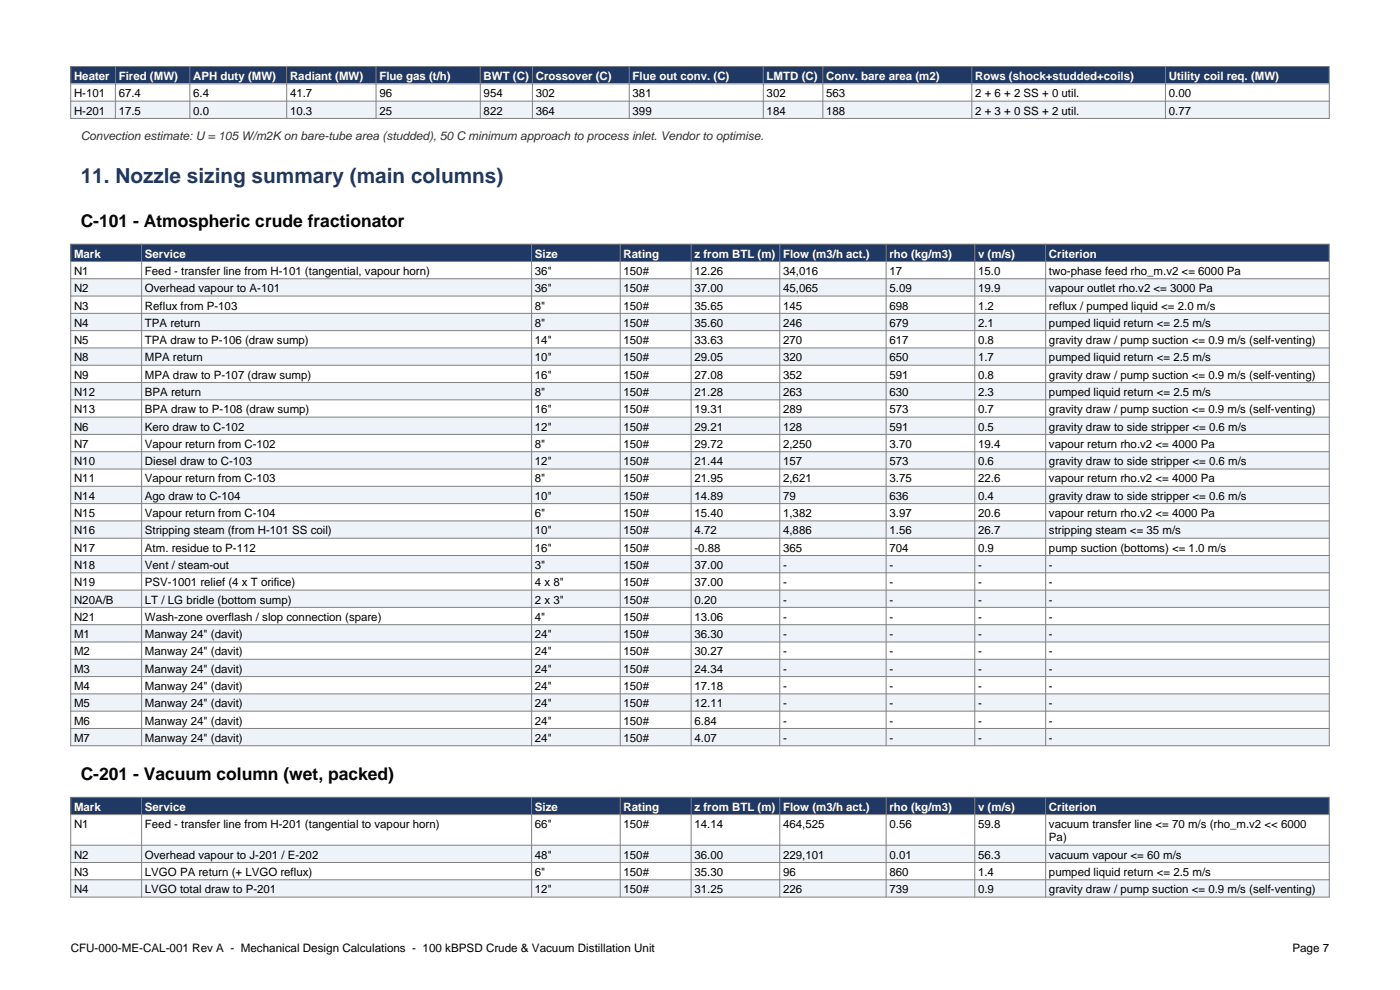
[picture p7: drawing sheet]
<svg xmlns="http://www.w3.org/2000/svg" width="297mm" height="210mm" viewBox="0 0 297 210" stroke-linecap="round" stroke-linejoin="round" font-family="sans-serif">
<defs><g id="words">
<text font-size="4.4" fill="#1f3864" x="17.1" y="38.9">11. Nozzle sizing summary (main columns)</text>
<g font-size="3.7">
<text x="17.1" y="48.1">C-101 - Atmospheric crude fractionator</text>
<text x="17.1" y="165.4">C-201 - Vacuum column (wet, packed)</text>
</g>
<text font-size="2.5" fill="#333" x="17.1" y="29.8">Convection estimate: U = 105 W/m2K on bare-tube area (studded), 50 C minimum approach to process inlet. Vendor to optimise.</text>
<g font-size="2.5">
<text x="15" y="202">CFU-000-ME-CAL-001 Rev A - Mechanical Design Calculations - 100 kBPSD Crude &amp; Vacuum Distillation Unit</text>
<text x="274.2" y="202">Page 7</text>
</g>
<g font-size="2.4" fill="#fff">
<text x="15.7" y="17">Heater</text>
<text x="25.2" y="17">Fired (MW)</text>
<text x="41" y="17">APH duty (MW)</text>
<text x="61.5" y="17">Radiant (MW)</text>
<text x="80.5" y="17">Flue gas (t/h)</text>
<text x="102.6" y="17">BWT (C)</text>
<text x="113.7" y="17">Crossover (C)</text>
<text x="134.2" y="17">Flue out conv. (C)</text>
<text x="162.6" y="17">LMTD (C)</text>
<text x="175.3" y="17">Conv. bare area (m2)</text>
<text x="206.9" y="17">Rows (shock+studded+coils)</text>
<text x="247.9" y="17">Utility coil req. (MW)</text>
<text x="15.7" y="54.7">Mark</text>
<text x="30.7" y="54.7">Service</text>
<text x="113.5" y="54.7">Size</text>
<text x="132.3" y="54.7">Rating</text>
<text x="147.3" y="54.7">z from BTL (m)</text>
<text x="166.1" y="54.7">Flow (m3/h act.)</text>
<text x="188.7" y="54.7">rho (kg/m3)</text>
<text x="207.5" y="54.7">v (m/s)</text>
<text x="222.5" y="54.7">Criterion</text>
<text x="15.7" y="172">Mark</text>
<text x="30.7" y="172">Service</text>
<text x="113.5" y="172">Size</text>
<text x="132.3" y="172">Rating</text>
<text x="147.3" y="172">z from BTL (m)</text>
<text x="166.1" y="172">Flow (m3/h act.)</text>
<text x="188.7" y="172">rho (kg/m3)</text>
<text x="207.5" y="172">v (m/s)</text>
<text x="222.5" y="172">Criterion</text>
</g>
<g font-size="2.4">
<text x="15.7" y="20.6">H-101</text>
<text x="25.2" y="20.6">67.4</text>
<text x="41" y="20.6">6.4</text>
<text x="61.5" y="20.6">41.7</text>
<text x="80.5" y="20.6">96</text>
<text x="102.6" y="20.6">954</text>
<text x="113.7" y="20.6">302</text>
<text x="134.2" y="20.6">381</text>
<text x="162.6" y="20.6">302</text>
<text x="175.3" y="20.6">563</text>
<text x="206.9" y="20.6">2 + 6 + 2 SS + 0 util.</text>
<text x="247.9" y="20.6">0.00</text>
<text x="15.7" y="24.3">H-201</text>
<text x="25.2" y="24.3">17.5</text>
<text x="41" y="24.3">0.0</text>
<text x="61.5" y="24.3">10.3</text>
<text x="80.5" y="24.3">25</text>
<text x="102.6" y="24.3">822</text>
<text x="113.7" y="24.3">364</text>
<text x="134.2" y="24.3">399</text>
<text x="162.6" y="24.3">184</text>
<text x="175.3" y="24.3">188</text>
<text x="206.9" y="24.3">2 + 3 + 0 SS + 2 util.</text>
<text x="247.9" y="24.3">0.77</text>
<text x="15.7" y="58.3">N1</text>
<text x="30.7" y="58.3">Feed - transfer line from H-101 (tangential, vapour horn)</text>
<text x="113.5" y="58.3">36&quot;</text>
<text x="132.3" y="58.3">150#</text>
<text x="147.3" y="58.3">12.26</text>
<text x="166.1" y="58.3">34,016</text>
<text x="188.7" y="58.3">17</text>
<text x="207.5" y="58.3">15.0</text>
<text x="222.5" y="58.3">two-phase feed rho_m.v2 &lt;= 6000 Pa</text>
<text x="15.7" y="62">N2</text>
<text x="15.7" y="65.7">N3</text>
<text x="30.7" y="62">Overhead vapour to A-101</text>
<text x="30.7" y="65.7">Reflux from P-103</text>
<text x="113.5" y="62">36&quot;</text>
<text x="113.5" y="65.7">8&quot;</text>
<text x="132.3" y="62">150#</text>
<text x="132.3" y="65.7">150#</text>
<text x="147.3" y="62">37.00</text>
<text x="147.3" y="65.7">35.65</text>
<text x="166.1" y="62">45,065</text>
<text x="166.1" y="65.7">145</text>
<text x="188.7" y="62">5.09</text>
<text x="188.7" y="65.7">698</text>
<text x="207.5" y="62">19.9</text>
<text x="207.5" y="65.7">1.2</text>
<text x="222.5" y="62">vapour outlet rho.v2 &lt;= 3000 Pa</text>
<text x="222.5" y="65.7">reflux / pumped liquid &lt;= 2.0 m/s</text>
<text x="15.7" y="69.3">N4</text>
<text x="30.7" y="69.3">TPA return</text>
<text x="113.5" y="69.3">8&quot;</text>
<text x="132.3" y="69.3">150#</text>
<text x="147.3" y="69.3">35.60</text>
<text x="166.1" y="69.3">246</text>
<text x="188.7" y="69.3">679</text>
<text x="207.5" y="69.3">2.1</text>
<text x="222.5" y="69.3">pumped liquid return &lt;= 2.5 m/s</text>
<text x="15.7" y="73">N5</text>
<text x="15.7" y="76.7">N8</text>
<text x="30.7" y="73">TPA draw to P-106 (draw sump)</text>
<text x="30.7" y="76.7">MPA return</text>
<text x="113.5" y="73">14&quot;</text>
<text x="113.5" y="76.7">10&quot;</text>
<text x="132.3" y="73">150#</text>
<text x="132.3" y="76.7">150#</text>
<text x="147.3" y="73">33.63</text>
<text x="147.3" y="76.7">29.05</text>
<text x="166.1" y="73">270</text>
<text x="166.1" y="76.7">320</text>
<text x="188.7" y="73">617</text>
<text x="188.7" y="76.7">650</text>
<text x="207.5" y="73">0.8</text>
<text x="207.5" y="76.7">1.7</text>
<text x="222.5" y="73">gravity draw / pump suction &lt;= 0.9 m/s (self-venting)</text>
<text x="222.5" y="76.7">pumped liquid return &lt;= 2.5 m/s</text>
<text x="15.7" y="80.3">N9</text>
<text x="30.7" y="80.3">MPA draw to P-107 (draw sump)</text>
<text x="113.5" y="80.3">16&quot;</text>
<text x="132.3" y="80.3">150#</text>
<text x="147.3" y="80.3">27.08</text>
<text x="166.1" y="80.3">352</text>
<text x="188.7" y="80.3">591</text>
<text x="207.5" y="80.3">0.8</text>
<text x="222.5" y="80.3">gravity draw / pump suction &lt;= 0.9 m/s (self-venting)</text>
<text x="15.7" y="84">N12</text>
<text x="15.7" y="87.7">N13</text>
<text x="30.7" y="84">BPA return</text>
<text x="30.7" y="87.7">BPA draw to P-108 (draw sump)</text>
<text x="113.5" y="84">8&quot;</text>
<text x="113.5" y="87.7">16&quot;</text>
<text x="132.3" y="84">150#</text>
<text x="132.3" y="87.7">150#</text>
<text x="147.3" y="84">21.28</text>
<text x="147.3" y="87.7">19.31</text>
<text x="166.1" y="84">263</text>
<text x="166.1" y="87.7">289</text>
<text x="188.7" y="84">630</text>
<text x="188.7" y="87.7">573</text>
<text x="207.5" y="84">2.3</text>
<text x="207.5" y="87.7">0.7</text>
<text x="222.5" y="84">pumped liquid return &lt;= 2.5 m/s</text>
<text x="222.5" y="87.7">gravity draw / pump suction &lt;= 0.9 m/s (self-venting)</text>
<text x="15.7" y="91.3">N6</text>
<text x="15.7" y="95">N7</text>
<text x="30.7" y="91.3">Kero draw to C-102</text>
<text x="30.7" y="95">Vapour return from C-102</text>
<text x="113.5" y="91.3">12&quot;</text>
<text x="113.5" y="95">8&quot;</text>
<text x="132.3" y="91.3">150#</text>
<text x="132.3" y="95">150#</text>
<text x="147.3" y="91.3">29.21</text>
<text x="147.3" y="95">29.72</text>
<text x="166.1" y="91.3">128</text>
<text x="166.1" y="95">2,250</text>
<text x="188.7" y="91.3">591</text>
<text x="188.7" y="95">3.70</text>
<text x="207.5" y="91.3">0.5</text>
<text x="207.5" y="95">19.4</text>
<text x="222.5" y="91.3">gravity draw to side stripper &lt;= 0.6 m/s</text>
<text x="222.5" y="95">vapour return rho.v2 &lt;= 4000 Pa</text>
<text x="15.7" y="98.7">N10</text>
<text x="30.7" y="98.7">Diesel draw to C-103</text>
<text x="113.5" y="98.7">12&quot;</text>
<text x="132.3" y="98.7">150#</text>
<text x="147.3" y="98.7">21.44</text>
<text x="166.1" y="98.7">157</text>
<text x="188.7" y="98.7">573</text>
<text x="207.5" y="98.7">0.6</text>
<text x="222.5" y="98.7">gravity draw to side stripper &lt;= 0.6 m/s</text>
<text x="15.7" y="102.3">N11</text>
<text x="15.7" y="106">N14</text>
<text x="30.7" y="102.3">Vapour return from C-103</text>
<text x="30.7" y="106">Ago draw to C-104</text>
<text x="113.5" y="102.3">8&quot;</text>
<text x="113.5" y="106">10&quot;</text>
<text x="132.3" y="102.3">150#</text>
<text x="132.3" y="106">150#</text>
<text x="147.3" y="102.3">21.95</text>
<text x="147.3" y="106">14.89</text>
<text x="166.1" y="102.3">2,621</text>
<text x="166.1" y="106">79</text>
<text x="188.7" y="102.3">3.75</text>
<text x="188.7" y="106">636</text>
<text x="207.5" y="102.3">22.6</text>
<text x="207.5" y="106">0.4</text>
<text x="222.5" y="102.3">vapour return rho.v2 &lt;= 4000 Pa</text>
<text x="222.5" y="106">gravity draw to side stripper &lt;= 0.6 m/s</text>
<text x="15.7" y="109.7">N15</text>
<text x="15.7" y="113.4">N16</text>
<text x="30.7" y="109.7">Vapour return from C-104</text>
<text x="30.7" y="113.4">Stripping steam (from H-101 SS coil)</text>
<text x="113.5" y="109.7">6&quot;</text>
<text x="113.5" y="113.4">10&quot;</text>
<text x="132.3" y="109.7">150#</text>
<text x="132.3" y="113.4">150#</text>
<text x="147.3" y="109.7">15.40</text>
<text x="147.3" y="113.4">4.72</text>
<text x="166.1" y="109.7">1,382</text>
<text x="166.1" y="113.4">4,886</text>
<text x="188.7" y="109.7">3.97</text>
<text x="188.7" y="113.4">1.56</text>
<text x="207.5" y="109.7">20.6</text>
<text x="207.5" y="113.4">26.7</text>
<text x="222.5" y="109.7">vapour return rho.v2 &lt;= 4000 Pa</text>
<text x="222.5" y="113.4">stripping steam &lt;= 35 m/s</text>
<text x="15.7" y="117">N17</text>
<text x="30.7" y="117">Atm. residue to P-112</text>
<text x="113.5" y="117">16&quot;</text>
<text x="132.3" y="117">150#</text>
<text x="147.3" y="117">-0.88</text>
<text x="166.1" y="117">365</text>
<text x="188.7" y="117">704</text>
<text x="207.5" y="117">0.9</text>
<text x="222.5" y="117">pump suction (bottoms) &lt;= 1.0 m/s</text>
<text x="15.7" y="120.7">N18</text>
<text x="15.7" y="124.4">N19</text>
<text x="30.7" y="120.7">Vent / steam-out</text>
<text x="30.7" y="124.4">PSV-1001 relief (4 x T orifice)</text>
<text x="113.5" y="120.7">3&quot;</text>
<text x="113.5" y="124.4">4 x 8&quot;</text>
<text x="132.3" y="120.7">150#</text>
<text x="132.3" y="124.4">150#</text>
<text x="147.3" y="120.7">37.00</text>
<text x="147.3" y="124.4">37.00</text>
<text x="166.1" y="120.7">-</text>
<text x="166.1" y="124.4">-</text>
<text x="188.7" y="120.7">-</text>
<text x="188.7" y="124.4">-</text>
<text x="207.5" y="120.7">-</text>
<text x="207.5" y="124.4">-</text>
<text x="222.5" y="120.7">-</text>
<text x="222.5" y="124.4">-</text>
<text x="15.7" y="128">N20A/B</text>
<text x="15.7" y="131.7">N21</text>
<text x="30.7" y="128">LT / LG bridle (bottom sump)</text>
<text x="30.7" y="131.7">Wash-zone overflash / slop connection (spare)</text>
<text x="113.5" y="128">2 x 3&quot;</text>
<text x="113.5" y="131.7">4&quot;</text>
<text x="132.3" y="128">150#</text>
<text x="132.3" y="131.7">150#</text>
<text x="147.3" y="128">0.20</text>
<text x="147.3" y="131.7">13.06</text>
<text x="166.1" y="128">-</text>
<text x="166.1" y="131.7">-</text>
<text x="188.7" y="128">-</text>
<text x="188.7" y="131.7">-</text>
<text x="207.5" y="128">-</text>
<text x="207.5" y="131.7">-</text>
<text x="222.5" y="128">-</text>
<text x="222.5" y="131.7">-</text>
<text x="15.7" y="135.4">M1</text>
<text x="30.7" y="135.4">Manway 24&quot; (davit)</text>
<text x="113.5" y="135.4">24&quot;</text>
<text x="132.3" y="135.4">150#</text>
<text x="147.3" y="135.4">36.30</text>
<text x="166.1" y="135.4">-</text>
<text x="188.7" y="135.4">-</text>
<text x="207.5" y="135.4">-</text>
<text x="222.5" y="135.4">-</text>
<text x="15.7" y="139">M2</text>
<text x="15.7" y="142.7">M3</text>
<text x="30.7" y="139">Manway 24&quot; (davit)</text>
<text x="30.7" y="142.7">Manway 24&quot; (davit)</text>
<text x="113.5" y="139">24&quot;</text>
<text x="113.5" y="142.7">24&quot;</text>
<text x="132.3" y="139">150#</text>
<text x="132.3" y="142.7">150#</text>
<text x="147.3" y="139">30.27</text>
<text x="147.3" y="142.7">24.34</text>
<text x="166.1" y="139">-</text>
<text x="166.1" y="142.7">-</text>
<text x="188.7" y="139">-</text>
<text x="188.7" y="142.7">-</text>
<text x="207.5" y="139">-</text>
<text x="207.5" y="142.7">-</text>
<text x="222.5" y="139">-</text>
<text x="222.5" y="142.7">-</text>
<text x="15.7" y="146.4">M4</text>
<text x="30.7" y="146.4">Manway 24&quot; (davit)</text>
<text x="113.5" y="146.4">24&quot;</text>
<text x="132.3" y="146.4">150#</text>
<text x="147.3" y="146.4">17.18</text>
<text x="166.1" y="146.4">-</text>
<text x="188.7" y="146.4">-</text>
<text x="207.5" y="146.4">-</text>
<text x="222.5" y="146.4">-</text>
<text x="15.7" y="150">M5</text>
<text x="15.7" y="153.7">M6</text>
<text x="30.7" y="150">Manway 24&quot; (davit)</text>
<text x="30.7" y="153.7">Manway 24&quot; (davit)</text>
<text x="113.5" y="150">24&quot;</text>
<text x="113.5" y="153.7">24&quot;</text>
<text x="132.3" y="150">150#</text>
<text x="132.3" y="153.7">150#</text>
<text x="147.3" y="150">12.11</text>
<text x="147.3" y="153.7">6.84</text>
<text x="166.1" y="150">-</text>
<text x="166.1" y="153.7">-</text>
<text x="188.7" y="150">-</text>
<text x="188.7" y="153.7">-</text>
<text x="207.5" y="150">-</text>
<text x="207.5" y="153.7">-</text>
<text x="222.5" y="150">-</text>
<text x="222.5" y="153.7">-</text>
<text x="15.7" y="157.4">M7</text>
<text x="30.7" y="157.4">Manway 24&quot; (davit)</text>
<text x="113.5" y="157.4">24&quot;</text>
<text x="132.3" y="157.4">150#</text>
<text x="147.3" y="157.4">4.07</text>
<text x="166.1" y="157.4">-</text>
<text x="188.7" y="157.4">-</text>
<text x="207.5" y="157.4">-</text>
<text x="222.5" y="157.4">-</text>
<text x="15.7" y="175.7">N1</text>
<text x="30.7" y="175.7">Feed - transfer line from H-201 (tangential to vapour horn)</text>
<text x="113.5" y="175.7">66&quot;</text>
<text x="132.3" y="175.7">150#</text>
<text x="147.3" y="175.7">14.14</text>
<text x="166.1" y="175.7">464,525</text>
<text x="188.7" y="175.7">0.56</text>
<text x="207.5" y="175.7">59.8</text>
<text x="222.5" y="175.7">vacuum transfer line &lt;= 70 m/s (rho_m.v2 &lt;&lt; 6000</text>
<text x="222.5" y="178.5">Pa)</text>
<text x="15.7" y="182.1">N2</text>
<text x="15.7" y="185.8">N3</text>
<text x="30.7" y="182.1">Overhead vapour to J-201 / E-202</text>
<text x="30.7" y="185.8">LVGO PA return (+ LVGO reflux)</text>
<text x="113.5" y="182.1">48&quot;</text>
<text x="113.5" y="185.8">6&quot;</text>
<text x="132.3" y="182.1">150#</text>
<text x="132.3" y="185.8">150#</text>
<text x="147.3" y="182.1">36.00</text>
<text x="147.3" y="185.8">35.30</text>
<text x="166.1" y="182.1">229,101</text>
<text x="166.1" y="185.8">96</text>
<text x="188.7" y="182.1">0.01</text>
<text x="188.7" y="185.8">860</text>
<text x="207.5" y="182.1">56.3</text>
<text x="207.5" y="185.8">1.4</text>
<text x="222.5" y="182.1">vacuum vapour &lt;= 60 m/s</text>
<text x="222.5" y="185.8">pumped liquid return &lt;= 2.5 m/s</text>
<text x="15.7" y="189.5">N4</text>
<text x="30.7" y="189.5">LVGO total draw to P-201</text>
<text x="113.5" y="189.5">12&quot;</text>
<text x="132.3" y="189.5">150#</text>
<text x="147.3" y="189.5">31.25</text>
<text x="166.1" y="189.5">226</text>
<text x="188.7" y="189.5">739</text>
<text x="207.5" y="189.5">0.9</text>
<text x="222.5" y="189.5">gravity draw / pump suction &lt;= 0.9 m/s (self-venting)</text>
</g>
</g></defs>
<path d="M15 14.1h267v3.7h-267z" fill-rule="evenodd" fill="#1f3864"/>
<path d="M15 17.8h267v3.7h-267z" fill-rule="evenodd" fill="#fff"/>
<path d="M15 21.5h267v3.6h-267z" fill-rule="evenodd" fill="#eef3fa"/>
<g fill="none" stroke="#808080" stroke-width=".21">
<path d="M15 14.1h267v11h-267zM15 17.8h267M24.5 14.1v11M40.3 14.1v11M60.8 14.1v11M79.8 14.1v11M101.9 14.1v11M113 14.1v11M133.5 14.1v11M161.9 14.1v11M174.6 14.1v11M206.2 14.1v11"/>
<path d="M247.2 14.1v11M15 21.5h267"/>
</g>
<path d="M15 51.8h267v3.7h-267z" fill-rule="evenodd" fill="#1f3864"/>
<path d="M15 55.5h267v3.6h-267z" fill-rule="evenodd" fill="#fff"/>
<path d="M15 59.1h267v3.7h-267z" fill-rule="evenodd" fill="#eef3fa"/>
<path d="M15 62.8h267v3.7h-267z" fill-rule="evenodd" fill="#fff"/>
<path d="M15 66.5h267v3.6h-267z" fill-rule="evenodd" fill="#eef3fa"/>
<path d="M15 70.1h267v3.7h-267z" fill-rule="evenodd" fill="#fff"/>
<path d="M15 73.8h267v3.7h-267z" fill-rule="evenodd" fill="#eef3fa"/>
<path d="M15 77.5h267v3.6h-267z" fill-rule="evenodd" fill="#fff"/>
<path d="M15 81.1h267v3.7h-267z" fill-rule="evenodd" fill="#eef3fa"/>
<path d="M15 84.8h267v3.7h-267z" fill-rule="evenodd" fill="#fff"/>
<path d="M15 88.5h267v3.7h-267z" fill-rule="evenodd" fill="#eef3fa"/>
<path d="M15 92.2h267v3.6h-267z" fill-rule="evenodd" fill="#fff"/>
<path d="M15 95.8h267v3.7h-267z" fill-rule="evenodd" fill="#eef3fa"/>
<path d="M15 99.5h267v3.7h-267z" fill-rule="evenodd" fill="#fff"/>
<path d="M15 103.2h267v3.6h-267z" fill-rule="evenodd" fill="#eef3fa"/>
<path d="M15 106.8h267v3.7h-267z" fill-rule="evenodd" fill="#fff"/>
<path d="M15 110.5h267v3.7h-267z" fill-rule="evenodd" fill="#eef3fa"/>
<path d="M15 114.2h267v3.6h-267z" fill-rule="evenodd" fill="#fff"/>
<path d="M15 117.8h267v3.7h-267z" fill-rule="evenodd" fill="#eef3fa"/>
<path d="M15 121.5h267v3.7h-267z" fill-rule="evenodd" fill="#fff"/>
<path d="M15 125.2h267v3.6h-267z" fill-rule="evenodd" fill="#eef3fa"/>
<path d="M15 128.8h267v3.7h-267z" fill-rule="evenodd" fill="#fff"/>
<path d="M15 132.5h267v3.7h-267z" fill-rule="evenodd" fill="#eef3fa"/>
<path d="M15 136.2h267v3.6h-267z" fill-rule="evenodd" fill="#fff"/>
<path d="M15 139.8h267v3.7h-267z" fill-rule="evenodd" fill="#eef3fa"/>
<path d="M15 143.5h267v3.7h-267z" fill-rule="evenodd" fill="#fff"/>
<path d="M15 147.2h267v3.7h-267z" fill-rule="evenodd" fill="#eef3fa"/>
<path d="M15 150.9h267v3.6h-267z" fill-rule="evenodd" fill="#fff"/>
<path d="M15 154.5h267v3.7h-267z" fill-rule="evenodd" fill="#eef3fa"/>
<g fill="none" stroke="#808080" stroke-width=".21">
<path d="M15 51.8h267v106.4h-267zM15 55.5h267M15 59.1h267M30 51.8v106.4M112.8 51.8v106.4M131.6 51.8v106.4M146.6 51.8v106.4M165.4 51.8v106.4M188 51.8v106.4M206.8 51.8v106.4M221.8 51.8v106.4M15 62.8h267"/>
<path d="M15 66.5h267M15 70.1h267M15 73.8h267M15 77.5h267M15 81.1h267M15 84.8h267M15 88.5h267M15 92.2h267M15 95.8h267M15 99.5h267M15 103.2h267M15 106.8h267"/>
<path d="M15 110.5h267M15 114.2h267M15 117.8h267M15 121.5h267M15 125.2h267M15 128.8h267M15 132.5h267M15 136.2h267M15 139.8h267M15 143.5h267M15 147.2h267M15 150.9h267"/>
<path d="M15 154.5h267"/>
</g>
<path d="M15 169.1h267v3.7h-267z" fill-rule="evenodd" fill="#1f3864"/>
<path d="M15 172.8h267v6.5h-267z" fill-rule="evenodd" fill="#fff"/>
<path d="M15 179.3h267v3.7h-267z" fill-rule="evenodd" fill="#eef3fa"/>
<path d="M15 183h267v3.6h-267z" fill-rule="evenodd" fill="#fff"/>
<path d="M15 186.6h267v3.7h-267z" fill-rule="evenodd" fill="#eef3fa"/>
<g fill="none" stroke="#808080" stroke-width=".21">
<path d="M15 169.1h267v21.2h-267zM15 172.8h267M15 179.3h267M30 169.1v21.2M112.8 169.1v21.2M131.6 169.1v21.2M146.6 169.1v21.2M165.4 169.1v21.2M188 169.1v21.2M206.8 169.1v21.2M221.8 169.1v21.2M15 183h267"/>
<path d="M15 186.6h267"/>
</g>
<use href="#words"/>
</svg>
